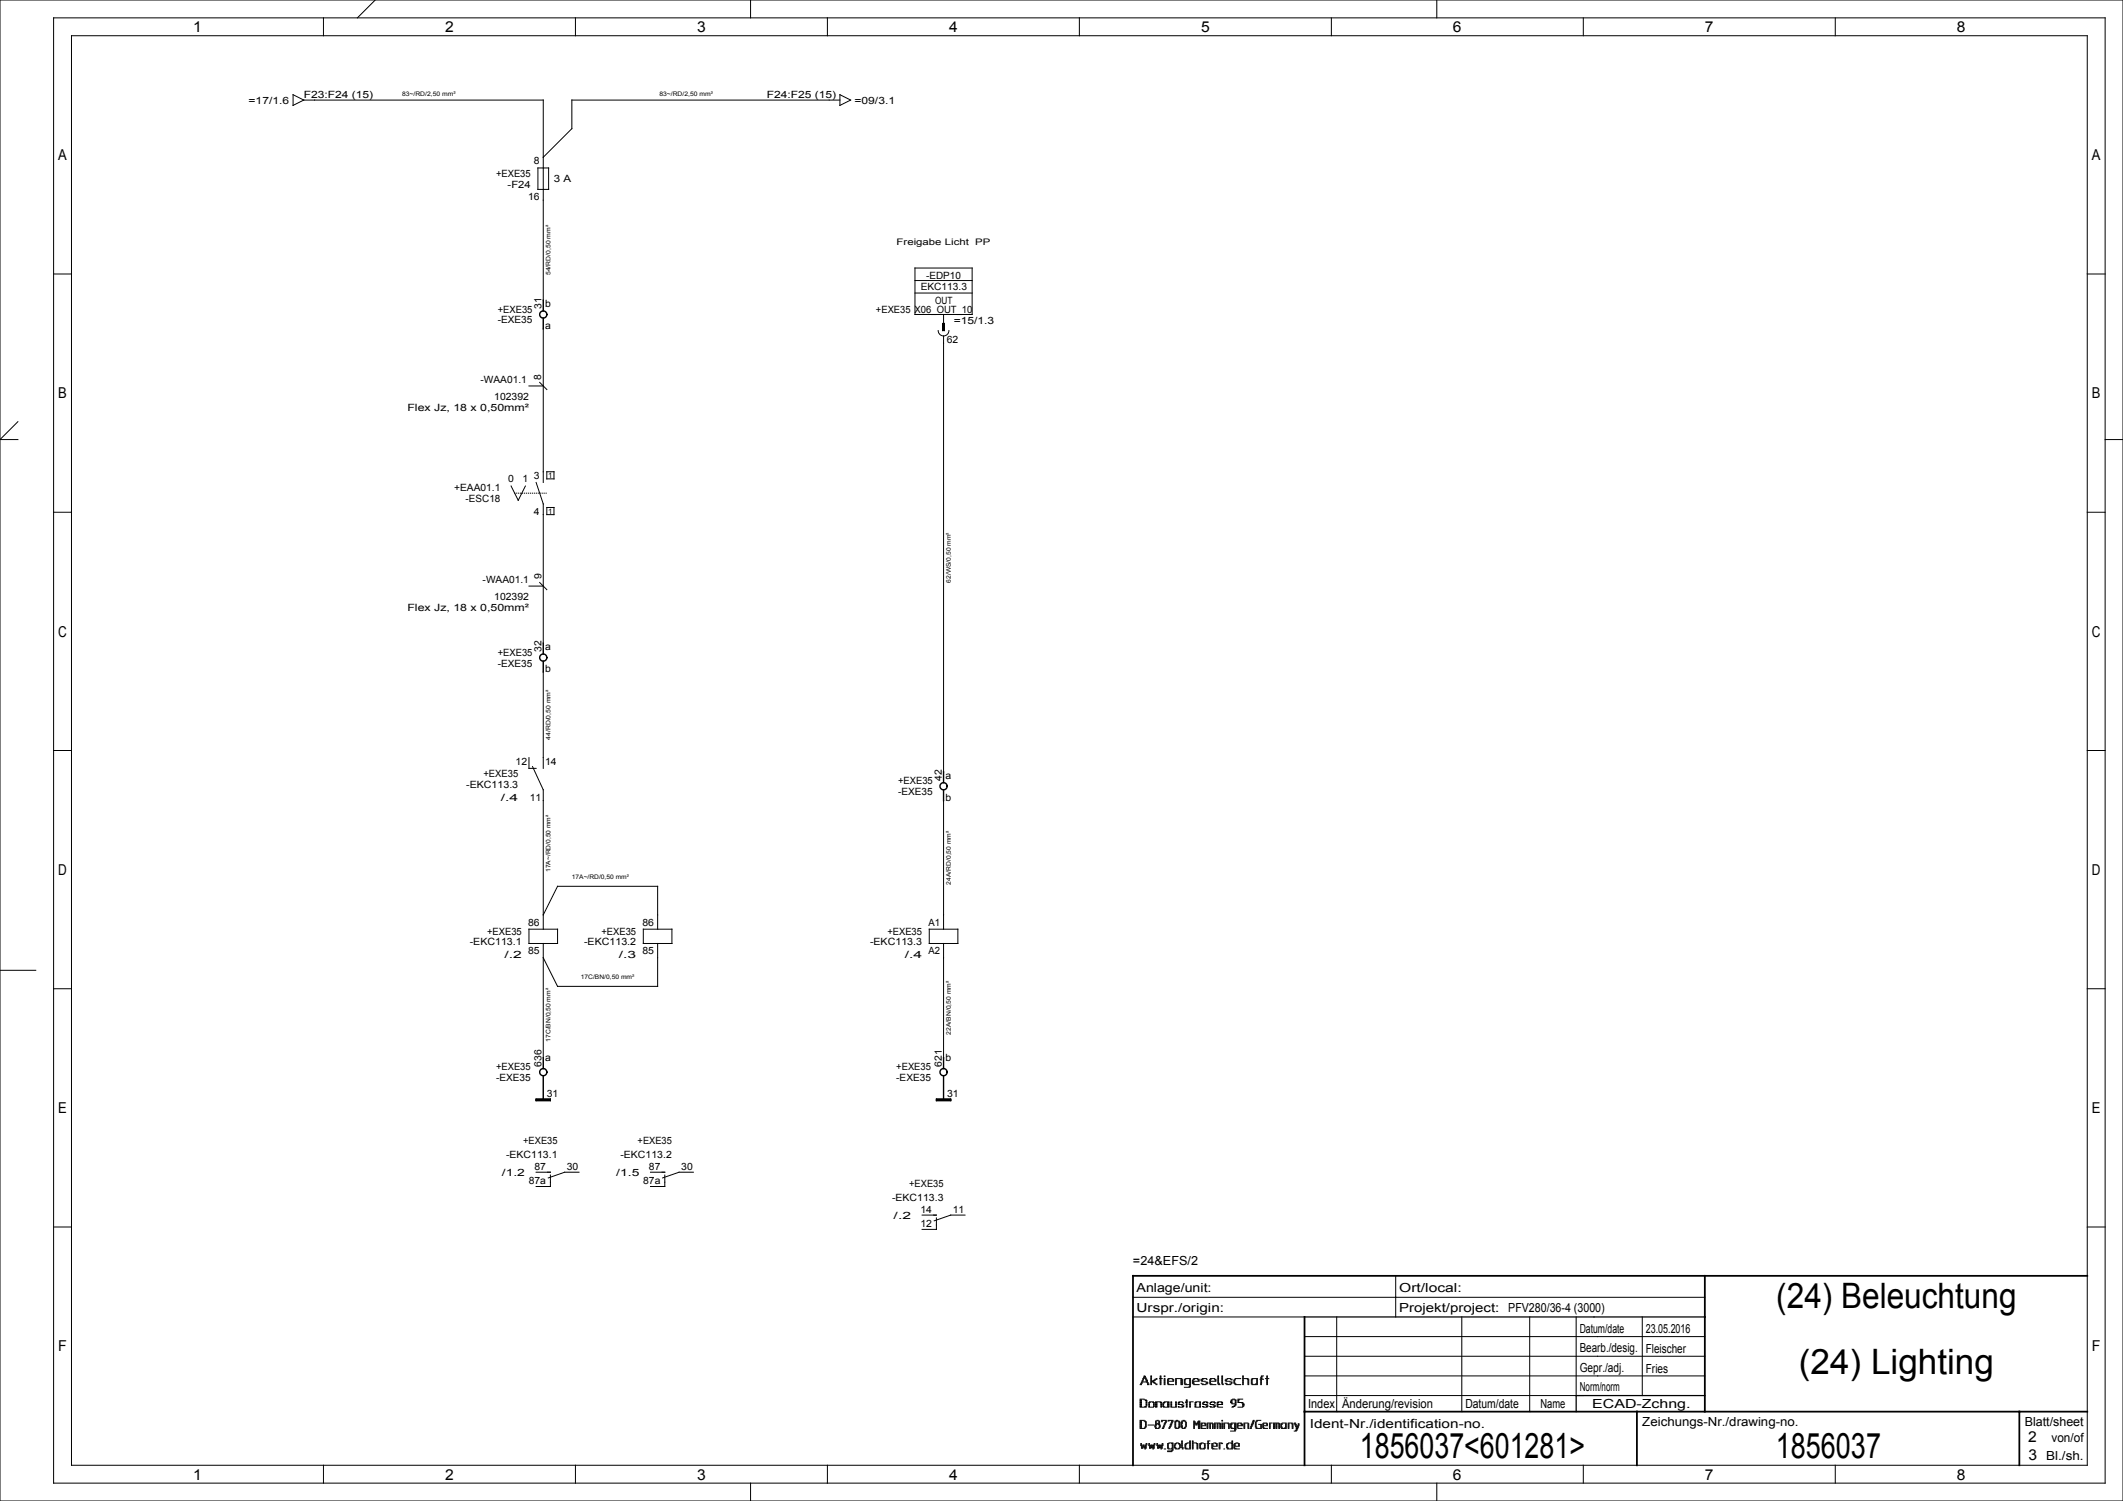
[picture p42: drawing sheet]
<svg xmlns="http://www.w3.org/2000/svg" width="594mm" height="420mm" viewBox="0 0 594 420" stroke-linecap="round" stroke-linejoin="round" font-family="sans-serif">
<defs><g id="words">
<g font-size="9.8">
<text x="497" y="365.9">(24) Beleuchtung</text>
<text x="503.3" y="384.4">(24) Lighting</text>
<text x="380.5" y="408">1856037&lt;601281&gt;</text>
<text x="496.9" y="408">1856037</text>
</g>
<g font-size="4.2">
<text x="54" y="9">1</text>
<text x="124.5" y="9">2</text>
<text x="195" y="9">3</text>
<text x="265.5" y="9">4</text>
<text x="336" y="9">5</text>
<text x="406.5" y="9">6</text>
<text x="477" y="9">7</text>
<text x="547.5" y="9">8</text>
<text x="16.3" y="44.8">A</text>
<text x="585.3" y="44.8">A</text>
<text x="16.3" y="111.5">B</text>
<text x="585.3" y="111.5">B</text>
<text x="16.3" y="178.2">C</text>
<text x="585.3" y="178.2">C</text>
<text x="16.3" y="244.8">D</text>
<text x="585.3" y="244.8">D</text>
<text x="16.3" y="311.5">E</text>
<text x="585.3" y="311.5">E</text>
<text x="16.3" y="378.2">F</text>
<text x="585.3" y="378.2">F</text>
<text x="567.5" y="403.5">2</text>
<text x="54" y="414">1</text>
<text x="124.5" y="414">2</text>
<text x="195" y="414">3</text>
<text x="265.5" y="414">4</text>
<text x="336" y="414">5</text>
<text x="406.5" y="414">6</text>
<text x="477" y="414">7</text>
<text x="547.5" y="414">8</text>
<text x="567.5" y="408.5">3</text>
</g>
<g font-size="3.5">
<text x="317" y="354">=24&amp;EFS/2</text>
<text x="318" y="361.5">Anlage/unit:</text>
<text x="391.5" y="361.5">Ort/local:</text>
<text x="318" y="367">Urspr./origin:</text>
<text x="391.5" y="367">Projekt/project:</text>
<text x="422" y="367">PFV280/36-4 (3000)</text>
<text x="442" y="372.9">Datum/date</text>
<text x="460.5" y="373">23.05.2016</text>
<text x="442" y="383.9">Gepr./adj.</text>
<text x="442" y="378.4">Bearb./desig.</text>
<text x="460.5" y="378.5">Fleischer</text>
<text x="442" y="389.3">Norm/norm</text>
<text x="460.5" y="384">Fries</text>
<text x="366" y="394">Index</text>
<text x="375.5" y="394">Änderung/revision</text>
<text x="410" y="394">Datum/date</text>
<text x="431" y="394">Name</text>
<text x="445.5" y="394">ECAD-Zchng.</text>
<text x="366.5" y="399.5">Ident-Nr./identification-no.</text>
<text x="459.5" y="399">Zeichungs-Nr./drawing-no.</text>
<text x="566.5" y="399">Blatt/sheet</text>
<text x="574" y="403.5">von/of</text>
<text x="572.5" y="408.5">Bl./sh.</text>
</g>
<g font-size="2.8">
<text x="69.6" y="29">=17/1.6</text>
<text x="85" y="27.4">F23:F24 (15)</text>
<text x="214.6" y="27.4">F24:F25 (15)</text>
<text x="239.1" y="29">=09/3.1</text>
<text x="149.4" y="46">8</text>
<text x="138.8" y="49.5">+EXE35</text>
<text x="142" y="52.5">-F24</text>
<text x="155" y="51">3 A</text>
<text x="147.8" y="56">16</text>
<text x="259.1" y="78">-EDP10</text>
<text x="257.6" y="81.2">EKC113.3</text>
<text x="139.3" y="87.5">+EXE35</text>
<text x="151.5" y="86.5" transform="rotate(-90 151.5 86.5)">31</text>
<text x="152.5" y="86">b</text>
<text x="245.1" y="87.7">+EXE35 X06_OUT_10</text>
<text x="261.7" y="85">OUT</text>
<text x="139.3" y="90.5">-EXE35</text>
<text x="152.5" y="92">a</text>
<text x="266.8" y="90.6">=15/1.3</text>
<text x="264.9" y="96">62</text>
<text x="134.4" y="107.2">-WAA01.1</text>
<text x="151.4" y="106.4" transform="rotate(-90 151.4 106.4)">8</text>
<text x="138.3" y="112">102392</text>
<text x="114" y="115">Flex Jz, 18 x 0,50mm²</text>
<text x="127" y="137.5">+EAA01.1</text>
<text x="142.2" y="135">0</text>
<text x="146.2" y="135">1</text>
<text x="149.4" y="134">3</text>
<text x="130.3" y="140.5">-ESC18</text>
<text x="149.4" y="144">4</text>
<text x="151.5" y="162" transform="rotate(-90 151.5 162)">9</text>
<text x="135" y="163">-WAA01.1</text>
<text x="138.3" y="168">102392</text>
<text x="114" y="171">Flex Jz, 18 x 0,50mm²</text>
<text x="139.3" y="183.5">+EXE35</text>
<text x="151.5" y="182.5" transform="rotate(-90 151.5 182.5)">32</text>
<text x="152.5" y="182">a</text>
<text x="139.3" y="186.5">-EXE35</text>
<text x="152.5" y="188">b</text>
<text x="144.3" y="214">12</text>
<text x="152.5" y="214">14</text>
<text x="130.4" y="220.5">-EKC113.3</text>
<text x="135.3" y="217.5">+EXE35</text>
<text x="251.3" y="219.5">+EXE35</text>
<text x="263.5" y="218.5" transform="rotate(-90 263.5 218.5)">42</text>
<text x="264.5" y="218">a</text>
<text x="140.1" y="224">/.4</text>
<text x="148.3" y="224">11</text>
<text x="251.3" y="222.5">-EXE35</text>
<text x="264.5" y="224">b</text>
<text x="136.3" y="261.5">+EXE35</text>
<text x="147.8" y="259">86</text>
<text x="168.3" y="261.5">+EXE35</text>
<text x="179.8" y="259">86</text>
<text x="248.3" y="261.5">+EXE35</text>
<text x="259.8" y="259">A1</text>
<text x="131.4" y="264.5">-EKC113.1</text>
<text x="141.1" y="268">/.2</text>
<text x="147.8" y="267">85</text>
<text x="163.4" y="264.5">-EKC113.2</text>
<text x="173.1" y="268">/.3</text>
<text x="179.8" y="267">85</text>
<text x="243.4" y="264.5">-EKC113.3</text>
<text x="253.1" y="268">/.4</text>
<text x="259.8" y="267">A2</text>
<text x="138.8" y="299.5">+EXE35</text>
<text x="151.5" y="298.5" transform="rotate(-90 151.5 298.5)">636</text>
<text x="152.5" y="297">a</text>
<text x="250.8" y="299.5">+EXE35</text>
<text x="263.5" y="298.5" transform="rotate(-90 263.5 298.5)">621</text>
<text x="264.5" y="297">b</text>
<text x="138.8" y="302.5">-EXE35</text>
<text x="250.8" y="302.5">-EXE35</text>
<text x="153" y="307">31</text>
<text x="265" y="307">31</text>
<text x="141.6" y="324">-EKC113.1</text>
<text x="146.4" y="320">+EXE35</text>
<text x="173.6" y="324">-EKC113.2</text>
<text x="178.4" y="320">+EXE35</text>
<text x="140.4" y="329">/1.2</text>
<text x="149.6" y="327.4">87</text>
<text x="158.6" y="327.4">30</text>
<text x="172.4" y="329">/1.5</text>
<text x="181.6" y="327.4">87</text>
<text x="190.6" y="327.4">30</text>
<text x="147.9" y="331.4">87a</text>
<text x="179.9" y="331.4">87a</text>
<text x="254.4" y="332">+EXE35</text>
<text x="249.6" y="336">-EKC113.3</text>
<text x="250" y="341">/.2</text>
<text x="257.6" y="339.4">14</text>
<text x="266.6" y="339.4">11</text>
<text x="257.6" y="343.4">12</text>
</g>
<g font-size="2.5">
<text x="250.9" y="68.5">Freigabe Licht</text>
<text x="272.9" y="68.5">PP</text>
</g>
<g font-size="2.1">
<text x="153.4" y="133.8">1</text>
<text x="153.4" y="143.7">1</text>
</g>
<g font-size="1.7">
<text x="112.5" y="27">83~/RD/2,50 mm²</text>
<text x="184.5" y="27">83~/RD/2,50 mm²</text>
<text x="154" y="77" transform="rotate(-90 154 77)">54/RD/0,50 mm²</text>
<text x="266" y="163" transform="rotate(-90 266 163)">62/WS/0,50 mm²</text>
<text x="154" y="207" transform="rotate(-90 154 207)">44/RD/0,50 mm²</text>
<text x="154" y="244" transform="rotate(-90 154 244)">17A~/RD/0,50 mm²</text>
<text x="160" y="246">17A~/RD/0,50 mm²</text>
<text x="266" y="247.5" transform="rotate(-90 266 247.5)">24A/RD/0,50 mm²</text>
<text x="162.5" y="274">17C/BN/0,50 mm²</text>
<text x="154" y="291.5" transform="rotate(-90 154 291.5)">17C/BN/0,50 mm²</text>
<text x="266" y="289.5" transform="rotate(-90 266 289.5)">22A/BN/0,50 mm²</text>
</g>
</g></defs>
<g fill="none" stroke="#000" stroke-width=".28">
<path d="M0 0h594v420h-594zM15 5h574v410h-574zM20 10h564v400h-564zM90.5 5v5M105 0l-5 5M161 5v5M210 0v5M231.5 5v5M302 5v5M372.5 5v5M402 0v5M443 5v5"/>
<path d="M513.5 5v5M82 26.5l3 1.5-3 1.5zM85 28h67v56M235 28h-75v8l-8 8M235 26.5l3 1.5-3 1.5zM150.5 47h3v6h-3zM15 76.7h5M256 75h16v13h-16zM256 78.5h16M584 76.7h5M152 92v43M256 82h16"/>
<path d="M262.5 92.5a1.5 1.5 0 0 0 1.5 1.5 1.5 1.5 0 0 0 1.5-1.5M263.8 90.5h.4v2h-.4zM263.8 90.6h.4M263.8 90.7h.4M263.8 90.8h.4M263.8 90.9h.4M263.8 91h.4M263.8 91.1h.4M263.8 91.2h.4M263.8 91.3h.4M263.8 91.4h.4M263.8 91.5h.4"/>
<path d="M263.8 91.6h.4M263.8 91.7h.4M263.8 91.8h.4M263.8 91.9h.4M263.8 92h.4M263.8 92.1h.4M263.8 92.2h.4M263.8 92.3h.4M263.8 92.4h.4M264 88v2.5M264 94v122M5 118l-5 5h5"/>
<path d="M148 108h4M151 107l2 2M143 136l2 4 2-4M150 135l2 6v39M153 132h2v2h-2zM589 123h5M15 143.3h5M153 142h2v2h-2zM584 143.3h5M148 164h4M151 163l2 2M152 188v27"/>
<path d="M15 210h5M148 212v3h2M149 214.5l3 6.5v39M584 210h5M264 224v36M152 256l4-8h28v12M0 271.5h10M15 276.7h5M148 260h8v4h-8zM152 264v32M180 260h8v4h-8zM184 264v12h-28l-4-8"/>
<path d="M260 260h8v4h-8zM264 264v32M584 276.7h5M150 307.5h4v.5h-4zM150 307.6h4M150 307.7h4M150 307.8h4M150 307.9h4M262 307.5h4v.5h-4zM262 307.6h4M262 307.7h4M262 307.8h4"/>
<path d="M262 307.9h4M150 328h4M154 328.8v3.2h-4M162 328h-4l-4.6 1.6M182 328h4M186 328.8v3.2h-4M194 328h-4l-4.6 1.6M258 340h4M270 340h-4l-4.6 1.6M15 343.3h5M262 340.8v3.2h-4M390.5 357v11.5"/>
<path d="M584 343.3h5M317 363h160M317 368.5h48M365 379.5h112M365 374h112M374 368.5v26.5M409 368.5v26.5M428 368.5v26.5M441 368.5v22M459.5 368.5v22M319 398h.4M319 387.4h.4"/>
<path d="M319 398.6h.4M319 399.5h.4M319 393h.4M319 399.1h.4M319 398.8h.4M319 398.9h.4M319 392.1h.4M319 392.6h.4M319 399.3h.4M319 397.6h.4M319 392.8h.4M319 398.4h.4"/>
<path d="M319 392.4h.4M319 399.7h1.3M319 393.6h.4M319 393.8h1.7M319 398.2h.4M319 393.2h.4M319 392.3h.4M319 391.9h.4M319 391.7h.4M319 397.8h.4M319 393.4h.4M319 397.4h1.1"/>
<path d="M319 391.5h1.1M319.2 387.1h.4M319.2 387.2h.2M319.4 386.9h.2M319.4 386.7h1.7M319.6 386.5h.2M319.6 386.3h.2M319.8 385.9h.1M319.8 385.7h.3M319.8 386.1h.1M319.9 385.6h.2M319.9 385.4h.6"/>
<path d="M320.1 397.6h.4M320.1 385h.2M320.1 385.2h.4M320.1 391.7h.6M320.3 399.5h.2M320.3 399.3h.4M320.3 385.6h.4M320.3 393.6h.4M320.3 397.8h.4M320.5 385.9h.4M320.5 398h.2M320.5 398.6h.2"/>
<path d="M320.5 399.1h.2M320.5 398.8h.2M320.5 398.9h.2M320.5 398.4h.2M320.5 385.7h.2M320.5 398.2h.2M320.5 391.9h.4M320.7 386.5h.4M320.7 393h.2M320.7 392.1h.2M320.7 392.6h.2M320.7 392.8h.2"/>
<path d="M320.7 392.4h.2M320.7 393.2h.2M320.7 386.1h.2M320.7 386.3h.4M320.7 392.3h.2M320.7 393.4h.2M320.9 386.9h.4M321.1 387.4h.3M321.1 387.1h.2M321.1 387.2h.3M321.3 398.8h1.5M321.4 393h.2"/>
<path d="M321.4 392.6h.2M321.4 392.8h.2M321.4 392.4h.4M321.4 393.6h.2M321.4 393.8h1.4M321.4 393.2h.2M321.4 393.4h.2M321.6 392.3h1.2M322 385.9h.2M322 387.4h.2M322 386.5h.2M322 387.1h.2"/>
<path d="M322 386.9h.2M322 386.7h.4M322 385h.2M322 385.6h.2M322 385.7h.2M322 387.2h.2M322 386.1h.2M322 385.2h.2M322 386.3h.2M322 385.4h.2M322.4 386.5h.4M322.6 386.7h.3"/>
<path d="M322.6 392.4h.3M322.6 386.3h.5M322.8 393h.1M322.8 392.6h.1M322.8 386.9h.3M322.8 392.8h.1M322.8 393.6h.1M322.8 393.2h.1M322.8 393.4h.1M322.9 387.1h.4M322.9 386.1h.4M323.1 385.9h.6"/>
<path d="M323.1 399.1h.2M323.1 398.8h.4M323.1 398.9h.4M323.1 399.3h.4M323.3 398h.2M323.3 398.6h.4M323.3 399.5h.2M323.3 393h.4M323.3 392.6h.4M323.3 397.6h.4M323.3 392.8h.4M323.3 398.4h1.1"/>
<path d="M323.3 392.4h.4M323.3 399.7h1M323.3 393.6h.4M323.3 393.8h.4M323.3 387.2h.4M323.3 398.2h.2M323.3 393.2h.4M323.3 392.3h1.5M323.3 397.8h.2M323.3 393.4h.4M323.5 387.4h.2M323.5 385.7h.2"/>
<path d="M323.7 397.4h.4M324.1 398.6h.3M324.1 397.6h.3M324.1 398.2h.3M324.3 398h.1M324.3 399.5h.1M324.3 398.8h.3M324.3 399.3h.3M324.3 397.8h.1M324.4 399.1h.2M324.4 398.9h.2M324.4 385.7h.8"/>
<path d="M324.6 385.9h.2M324.6 387.4h.2M324.6 386.5h.2M324.6 387.1h.2M324.6 386.9h.2M324.6 386.7h.2M324.6 385h.2M324.6 392.4h.4M324.6 385.6h.2M324.6 387.2h.2M324.6 386.1h.2M324.6 385.2h.2"/>
<path d="M324.6 386.3h.2M324.6 385.4h.2M324.8 393h.2M324.8 392.6h.2M324.8 392.8h.2M324.8 393.6h.2M324.8 393.8h.2M324.8 393.2h.2M324.8 393.4h.2M325 397.6h.2M325 397.8h.2M325 397.4h1.3"/>
<path d="M325.2 399.7h.4M325.4 399.5h.2M325.4 393h.2M325.4 392.6h.4M325.4 399.3h.4M325.4 392.8h.2M325.4 393.6h.4M325.4 393.2h.2M325.4 393.4h.2M325.6 399.1h.2M325.6 398.9h.2M325.6 392.4h.3"/>
<path d="M325.6 393.8h1.5M325.8 385.9h.1M325.8 387.4h.1M325.8 386.5h.1M325.8 398.6h.1M325.8 398.8h.1M325.8 387.1h.1M325.8 386.9h.1M325.8 386.7h.1M325.8 398.4h.3M325.8 385h.1M325.8 385.7h.1"/>
<path d="M325.8 387.2h.1M325.8 386.1h.1M325.8 385.2h.1M325.8 386.3h.1M325.8 392.3h1.3M325.9 398h.4M325.9 398.2h.2M326.1 397.6h.4M326.1 397.8h.2M326.7 385.9h.4M326.7 386.5h1.7M326.7 393h.4"/>
<path d="M326.7 387.1h.2M326.7 392.6h.4M326.7 386.9h.2M326.7 386.7h.2M326.7 392.8h.4M326.7 392.4h.4M326.7 393.6h.4M326.7 387.2h.4M326.7 393.2h.4M326.7 386.1h.2M326.7 386.3h.2M326.7 393.4h.4"/>
<path d="M326.9 387.4h1.5M326.9 397.6h.2M326.9 385.7h1.1M326.9 397.4h1.3M327.1 399.5h.3M327.1 399.7h.2M327.3 399.1h.3M327.3 399.3h.1M327.4 398.6h.4M327.4 398.8h.4M327.4 398.9h.2M327.6 393h.2"/>
<path d="M327.6 392.6h.2M327.6 392.8h.2M327.6 398.4h.2M327.6 392.4h.2M327.6 393.6h.2M327.6 393.8h1.5M327.6 398.2h.4M327.6 393.2h.2M327.6 392.3h.2M327.6 393.4h.2M327.8 398h.2M327.8 397.6h.4"/>
<path d="M327.8 397.8h.4M328 385.9h.4M328.2 386.1h.2M328.2 386.3h.2M328.8 398h.1M328.8 398.6h.1M328.8 399.5h.3M328.8 399.1h.1M328.8 398.8h.1M328.8 398.9h.1M328.8 399.3h.1M328.8 397.6h.5"/>
<path d="M328.8 398.4h.1M328.8 398.2h.1M328.8 397.8h.3M328.9 385.9h.2M328.9 387.4h.2M328.9 386.5h.2M328.9 393h.2M328.9 387.1h.2M328.9 392.6h.2M328.9 386.9h.2M328.9 386.7h.2M328.9 392.8h.2"/>
<path d="M328.9 392.4h.2M328.9 399.7h.8M328.9 393.6h.2M328.9 385.7h1.7M328.9 387.2h.2M328.9 393.2h.2M328.9 386.1h.2M328.9 386.3h.2M328.9 392.3h.2M328.9 393.4h.2M329.1 397.4h.4M329.5 397.6h.4"/>
<path d="M329.7 399.5h.4M329.7 393h1.1M329.7 392.6h.2M329.7 399.3h.4M329.7 392.8h.2M329.7 392.4h.4M329.7 393.6h.2M329.7 393.8h1.3M329.7 397.8h.4M329.9 398h.2M329.9 398.6h.2M329.9 399.1h.2"/>
<path d="M329.9 398.8h.2M329.9 398.9h.2M329.9 398.4h.2M329.9 398.2h.2M329.9 392.3h.9M330.4 385.9h.4M330.4 398h.4M330.4 387.4h.4M330.4 386.5h.4M330.4 398.6h.2M330.4 399.1h.4M330.4 398.8h.2"/>
<path d="M330.4 398.9h.4M330.4 387.1h.4M330.4 386.9h.4M330.4 399.3h.4M330.4 386.7h.4M330.4 398.4h.4M330.4 387.2h.4M330.4 398.2h.4M330.4 386.1h.4M330.4 386.3h.4M330.6 399.5h.2M330.6 397.6h.6"/>
<path d="M330.6 393.2h.6M330.6 397.8h.2M330.8 392.4h.2M330.8 399.7h.8M330.8 393.6h.4M331 392.6h.2M331 393.4h.2M331 397.4h.4M331.4 385.9h.4M331.4 386.5h.2M331.4 399.5h.4M331.4 387.1h.2"/>
<path d="M331.4 386.9h.2M331.4 386.7h.2M331.4 397.6h.4M331.4 388.2h1.5M331.4 387.2h.5M331.4 386.1h.2M331.4 386.3h.2M331.6 387.4h1.5M331.6 399.3h.2M331.6 397.8h.2M331.8 398h.1M331.8 398.6h.1"/>
<path d="M331.8 399.1h.1M331.8 398.8h.1M331.8 398.9h.1M331.8 398.4h.1M331.8 392.4h.3M331.8 385.7h1.3M331.8 398.2h.1M331.8 392.3h.5M331.9 393h.2M331.9 392.1h.2M331.9 392.6h.2M331.9 392.8h.2"/>
<path d="M331.9 393.6h.2M331.9 393.8h.2M331.9 393.2h.2M331.9 391.9h.2M331.9 391.7h.2M331.9 393.4h.2M332.7 388h.4M332.9 385.9h.2M332.9 386.5h.2M332.9 393h.2M332.9 387.1h.2M332.9 392.6h.2"/>
<path d="M332.9 386.9h.2M332.9 386.7h.2M332.9 392.8h.2M332.9 392.4h.2M332.9 393.6h.2M332.9 393.8h.2M332.9 387.2h.2M332.9 393.2h.2M332.9 386.1h.2M332.9 386.3h.2M332.9 392.3h.9M332.9 393.4h.2"/>
<path d="M332.9 387.6h.2M332.9 387.8h.2M333.6 386.5h1.9M333.6 387.1h.4M333.6 386.9h.4M333.6 386.7h.4M333.6 386.3h.2M333.8 385.9h.4M333.8 387.2h.4M333.8 386.1h.2M334 398h.4M334 387.4h1.5"/>
<path d="M334 398.6h.2M334 399.5h.2M334 399.1h.2M334 398.8h.2M334 398.9h.2M334 399.3h.2M334 397.6h.2M334 398.4h.2M334 399.7h.2M334 385.7h1.1M334 398.2h.2M334 397.8h.4"/>
<path d="M334.4 393h.2M334.4 392.6h.2M334.4 392.8h.2M334.4 398.4h.4M334.4 392.4h.4M334.4 393.6h.2M334.4 393.8h1.5M334.4 398.2h.2M334.4 393.2h.2M334.4 393.4h.2M334.6 398.6h.3M334.6 398.8h.3"/>
<path d="M334.6 392.3h1.3M334.9 398.4h.2M334.9 398.2h.2M335.1 385.9h.4M335.1 398h.6M335.1 386.1h.4M335.1 397.8h.6M335.3 398.6h.4M335.3 399.5h.4M335.3 399.1h.4M335.3 398.8h.4M335.3 398.9h.4"/>
<path d="M335.3 399.3h.4M335.3 397.6h.4M335.3 398.4h.4M335.3 399.7h.4M335.3 398.2h.4M335.3 386.3h.2M335.7 393h.2M335.7 392.6h.2M335.7 392.8h.2M335.7 392.4h.2M335.7 393.6h.2M335.7 393.2h.2"/>
<path d="M335.7 393.4h.2M336.1 385.9h.5M336.1 398.6h.2M336.1 399.5h.2M336.1 399.1h.2M336.1 398.8h.2M336.1 398.9h1.3M336.1 387.1h.2M336.1 399.3h.2M336.1 398.4h.3M336.1 399.7h1.3M336.1 398.2h1.1"/>
<path d="M336.1 386.1h.3M336.1 386.3h.3M336.3 386.5h.9M336.3 387.2h.3M336.4 387.4h1M336.4 392.6h.2M336.4 392.8h.4M336.4 393.6h.4M336.4 385.7h1.2M336.6 393h1.1M336.6 392.4h.4M336.6 393.8h1.1"/>
<path d="M336.8 392.3h.9M337 398.4h.4M337.2 398.6h.2M337.2 398.8h.2M337.2 386.7h.5M337.4 387.2h.3M337.4 393.2h.5M337.6 385.9h.1M337.6 387.1h.3M337.6 386.9h.3M337.6 392.4h.3M337.6 393.6h.3"/>
<path d="M337.7 398.6h.2M337.7 399.5h.2M337.7 399.1h.2M337.7 398.8h.2M337.7 398.9h.2M337.7 392.6h.2M337.7 399.3h.2M337.7 398.4h.2M337.7 399.7h.2M337.7 398.2h1.6M337.7 393.4h.2M338.5 385.9h.4"/>
<path d="M338.5 386.5h1.7M338.5 398.6h.2M338.5 399.5h.2M338.5 399.1h.2M338.5 398.8h.2M338.5 398.9h.2M338.5 387.1h.2M338.5 392.6h.2M338.5 386.9h.2M338.5 399.3h.2M338.5 386.7h.2M338.5 392.8h.2"/>
<path d="M338.5 398.4h.2M338.5 399.7h.2M338.5 393.6h.4M338.5 387.2h.6M338.5 386.1h.2M338.5 386.3h.2M338.7 387.4h1.5M338.7 393h.9M338.7 392.4h.4M338.7 385.7h1.1M338.7 393.8h1.1M338.9 392.3h.9"/>
<path d="M339.1 398.4h.3M339.3 398.6h.1M339.3 399.5h.1M339.3 399.1h.1M339.3 398.8h.1M339.3 398.9h.1M339.3 399.3h.1M339.3 399.7h.1M339.4 393.2h.6M339.6 392.4h.4M339.6 393.6h.4M339.8 385.9h.4"/>
<path d="M339.8 398.6h.2M339.8 399.5h.2M339.8 399.1h.2M339.8 398.8h.2M339.8 398.9h.2M339.8 392.6h.2M339.8 399.3h.2M339.8 398.4h.2M339.8 399.7h.2M339.8 398.2h1.5M339.8 393.4h.2M340 386.1h.2"/>
<path d="M340 386.3h.2M340.6 398.6h.1M340.6 399.5h.1M340.6 393h1.5M340.6 399.1h.1M340.6 398.8h.1M340.6 398.9h.1M340.6 392.6h.1M340.6 399.3h.1M340.6 392.8h.1M340.6 398.4h.1M340.6 392.4h.3"/>
<path d="M340.6 399.7h.1M340.6 393.6h.1M340.6 393.2h.1M340.6 393.4h.1M340.7 385.9h.2M340.7 386.5h.2M340.7 387.1h.4M340.7 386.9h.2M340.7 386.7h.2M340.7 385h.2M340.7 385.6h.2M340.7 385.7h.2"/>
<path d="M340.7 393.8h1.4M340.7 387.2h.4M340.7 386.1h.2M340.7 385.2h.2M340.7 386.3h.2M340.7 392.3h1.2M340.7 385.4h.2M340.9 387.4h.4M341.1 398.4h.4M341.3 398.6h.2M341.3 399.5h.2M341.3 399.1h.2"/>
<path d="M341.3 398.8h.2M341.3 398.9h.2M341.3 399.3h.2M341.3 399.7h.2M341.7 392.4h.4M341.9 385.9h.2M341.9 386.5h.2M341.9 398.6h.2M341.9 399.5h.2M341.9 399.1h.2M341.9 398.8h.2M341.9 398.9h.2"/>
<path d="M341.9 387.1h.2M341.9 392.6h.2M341.9 386.9h.2M341.9 399.3h.2M341.9 386.7h.2M341.9 397.6h.2M341.9 392.8h.2M341.9 398.4h.2M341.9 385h.2M341.9 399.7h.2M341.9 385.6h.2M341.9 385.7h.2"/>
<path d="M341.9 387.2h.3M341.9 398.2h.2M341.9 386.1h.2M341.9 385.2h.2M341.9 386.3h.2M341.9 385.4h.2M341.9 397.4h.2M342.1 387.4h.1M342.4 398.6h.2M342.4 399.5h.2M342.4 399.1h.2M342.4 398.8h.2"/>
<path d="M342.4 398.9h.2M342.4 399.3h.2M342.4 398.4h.2M342.4 399.7h.2M342.4 398.2h1.3M342.8 387.1h.4M342.8 386.1h.4M342.8 386.3h.4M343 385.9h.4M343 386.5h1.1M343 387.2h.4M343.2 387.4h1.1"/>
<path d="M343.4 385.7h.9M343.6 398.4h.3M343.7 398.6h.2M343.7 399.5h.2M343.7 399.1h.2M343.7 398.8h.2M343.7 398.9h.2M343.7 399.3h.2M343.7 399.7h.2M344.1 386.7h.6M344.1 387.2h.4M344.3 385.9h.4"/>
<path d="M344.3 398.6h.4M344.3 399.5h.4M344.3 399.1h.2M344.3 398.8h.2M344.3 398.9h.2M344.3 392.1h.4M344.3 399.3h.2M344.3 398.4h.4M344.3 392.4h.4M344.3 392.3h.4M344.5 387.1h.2M344.5 392.6h.4"/>
<path d="M344.5 386.9h.2M344.5 399.7h1.3M344.5 398.2h1.3M344.5 386.1h.2M344.5 391.9h.2M344.5 391.7h.4M344.7 392.8h1.1M344.7 393.8h.4M344.9 393.6h.5M344.9 391.5h.5M345.2 386.5h.2M345.2 387.1h.4"/>
<path d="M345.2 386.9h.2M345.2 386.7h.2M345.2 386.1h.4M345.2 386.3h.2M345.2 391.7h.6M345.2 393.4h.4M345.4 385.9h.2M345.4 398.6h.4M345.4 399.5h.4M345.4 399.1h.4M345.4 398.8h.4M345.4 398.9h.4"/>
<path d="M345.4 399.3h.4M345.4 399.9h.4M345.4 398.4h.4M345.4 387.2h.4M345.4 393.2h.4M345.6 387.4h1.5M345.6 393h.2M345.6 392.1h.2M345.6 392.6h.2M345.6 392.4h.2M345.6 385.7h1.5M345.6 392.3h.2"/>
<path d="M345.6 391.9h.2M346.2 398.6h.2M346.2 399.5h.2M346.2 399.1h.2M346.2 398.8h.2M346.2 398.9h1.5M346.2 399.3h.2M346.2 398.4h.4M346.4 392.1h.2M346.4 392.4h1.3M346.4 399.7h1.1M346.4 393.8h1.3"/>
<path d="M346.4 398.2h.9M346.4 392.3h.2M346.4 391.9h.2M346.4 391.7h.3M346.4 391.5h1.3M347.1 398.4h.4M347.3 398.6h.4M347.3 398.8h.4M347.5 392.6h.4M347.7 385.9h.2M347.7 387.4h.2M347.7 386.5h.2"/>
<path d="M347.7 393h.4M347.7 387.1h.2M347.7 386.9h.2M347.7 386.7h.2M347.7 392.8h.4M347.7 385h.2M347.7 385.6h.2M347.7 393.6h.2M347.7 385.7h1.5M347.7 387.2h.2M347.7 393.2h.4M347.7 386.1h.2"/>
<path d="M347.7 385.2h.2M347.7 386.3h.2M347.7 385.4h.2M347.7 393.4h.4M348.1 398.6h.1M348.1 399.5h.1M348.1 399.1h.1M348.1 398.8h.1M348.1 398.9h.1M348.1 399.3h.1M348.1 398.4h.1M348.1 399.7h.1"/>
<path d="M348.1 398.2h1.1M349 385.9h.4M349.2 387.4h.2M349.2 386.5h.2M349.2 398.6h.2M349.2 399.5h.2M349.2 399.1h.2M349.2 398.8h.2M349.2 398.9h.2M349.2 387.1h.2M349.2 386.9h.2M349.2 399.3h.2"/>
<path d="M349.2 386.7h.2M349.2 398.4h.2M349.2 399.7h.2M349.2 387.2h.2M349.2 386.1h.2M349.2 386.3h.2M349.7 399.7h.4M349.9 399.5h.2M349.9 399.1h.4M349.9 399.3h.2M350.1 385.9h.4M350.1 386.5h.2"/>
<path d="M350.1 398.6h.4M350.1 398.8h.4M350.1 398.9h.2M350.1 387.1h.2M350.1 386.9h.2M350.1 386.7h.2M350.1 387.2h.4M350.1 386.1h.2M350.1 386.3h.2M350.3 387.4h1.1M350.3 398.4h.4M350.3 385.7h1.5"/>
<path d="M350.3 398.2h.4M350.5 398h.2M350.5 397.6h.4M350.5 397.8h.4M350.7 397.4h.2M351.2 398h.2M351.2 398.6h.2M351.2 399.1h.2M351.2 398.8h.2M351.2 398.9h.2M351.2 399.3h.4M351.2 398.4h.2"/>
<path d="M351.2 387.2h.6M351.2 398.2h.2M351.4 399.5h.2M351.4 397.6h.4M351.4 399.7h1.5M351.4 397.8h.2M351.6 385.9h.2M351.6 387.4h.2M351.6 386.5h.2M351.6 387.1h.2M351.6 386.9h.2M351.6 386.7h.2"/>
<path d="M351.6 386.1h.2M351.6 386.3h.2M351.6 397.4h1.1M352.2 398.6h.7M352.6 385.9h.9M352.7 387.4h.2M352.7 386.5h.2M352.7 399.5h.2M352.7 399.1h.2M352.7 398.8h.2M352.7 398.9h.2M352.7 387.1h.2"/>
<path d="M352.7 386.9h.2M352.7 399.3h.2M352.7 386.7h.2M352.7 385.6h.2M352.7 385.7h.4M352.7 387.2h.2M352.7 386.1h.2M352.7 386.3h.2M352.7 385.4h.4M352.9 385h.6M352.9 385.2h.2M353.3 398.6h.2"/>
<path d="M353.3 399.5h.4M353.3 399.1h.2M353.3 398.8h.2M353.3 398.9h1.3M353.3 399.3h.2M353.3 398.4h.4M353.5 399.7h1.1M353.5 398.2h.9M354.1 385.7h.9M354.2 398.4h.4M354.4 385.9h.2M354.4 387.4h.2"/>
<path d="M354.4 386.5h.2M354.4 398.6h.2M354.4 398.8h.2M354.4 387.1h.2M354.4 386.9h.2M354.4 386.7h.2M354.4 385h.2M354.4 385.6h.2M354.4 387.2h.2M354.4 386.1h.2M354.4 385.2h.2M354.4 386.3h.2"/>
<path d="M354.4 385.4h.2M355.2 398.6h.2M355.2 399.5h.2M355.2 399.1h.2M355.2 398.8h.2M355.2 398.9h.2M355.2 399.3h.2M355.2 398.4h.2M355.2 399.7h.2M355.2 398.2h.7M356.3 398.6h.4M356.3 399.5h.4"/>
<path d="M356.3 399.1h.4M356.3 398.8h.4M356.3 398.9h.4M356.3 399.3h.4M356.3 398.4h.4M356.3 399.7h.4M356.3 398.2h1.5M357.1 398.6h.1M357.1 399.5h.1M357.1 399.1h.1M357.1 398.8h.1M357.1 398.9h.1"/>
<path d="M357.1 399.3h.1M357.1 398.4h.1M357.1 399.7h.1M357.6 398.4h.4M357.8 398.6h.2M357.8 399.5h.2M357.8 399.1h.2M357.8 398.8h.2M357.8 398.9h.2M357.8 399.3h.2M357.8 399.7h.2M358.4 398.6h.3"/>
<path d="M358.4 399.5h.3M358.4 399.1h.2M358.4 398.8h.2M358.4 398.9h.2M358.4 399.3h.3M358.4 398.4h.3M358.6 399.7h1.3M358.7 398.2h1.2M359.5 399.5h.4M359.7 398.6h.2M359.7 399.1h.2M359.7 398.8h.2"/>
<path d="M359.7 398.9h.2M359.7 399.3h.2M359.7 398.4h.2M360.4 398.6h.2M360.4 399.5h.2M360.4 399.1h.2M360.4 398.8h.2M360.4 398.9h.2M360.4 399.3h.2M360.4 398.4h.2M360.4 399.7h.2M360.4 398.2h1.2"/>
<path d="M361.4 398.4h.3M361.6 398.6h.1M361.6 399.5h.1M361.6 399.1h.1M361.6 398.8h.1M361.6 398.9h.1M361.6 399.3h.1M361.6 399.7h.1M362.1 398.4h.4M362.1 398.2h.4M362.3 398.6h.4M362.3 398.8h.4"/>
<path d="M362.5 399.1h.4M362.5 398.9h.2M362.7 399.5h.6M362.7 399.3h.6M362.7 399.9h.4M362.7 399.7h.4M363.1 399.1h.2M363.1 398.9h.3M363.3 398.6h.1M363.3 398.8h.1M363.3 398.4h.1M365 385h112"/>
<path d="M365 390.5h78M90.5 410v5M161 410v5M210 415v5M231.5 410v5M302 410v5M319.2 403.9h.2M319.2 404.3h.2M319.2 404.1h.2M319.2 404.5h.2M319.4 404.9h.5M319.4 405.2h.4"/>
<path d="M319.4 404.7h.2M319.4 405.1h.4M319.8 404.7h.5M319.8 404.3h.3M319.8 404.5h.3M320.1 404.9h.6M320.1 405.1h.6M320.3 405.4h.2M320.3 405.2h.4M320.5 404.7h.2M320.5 404.3h.4M320.5 404.5h.2"/>
<path d="M320.7 403.9h.2M320.7 404.1h.2M321.4 403.9h.2M321.4 404.3h.4M321.4 404.1h.2M321.4 404.5h.4M321.6 404.9h.6M321.6 405.2h.4M321.6 404.7h.2M321.6 405.1h.6M322 404.7h.6M322 404.5h.6"/>
<path d="M322.2 404.3h.2M322.4 404.9h.5M322.4 405.1h.5M322.6 405.4h.2M322.6 405.2h.3M322.8 404.7h.1M322.8 404.3h.3M322.8 404.5h.1M322.9 403.9h.2M322.9 404.1h.2M323.7 403.9h.2M323.7 404.3h.4"/>
<path d="M323.7 404.1h.2M323.7 404.5h.4M323.9 404.9h.5M323.9 405.2h.4M323.9 404.7h.2M323.9 405.1h.5M324.3 404.7h.5M324.3 404.5h.5M324.4 404.3h.2M324.6 404.9h.6M324.6 405.1h.6M324.8 405.4h.2"/>
<path d="M324.8 405.2h.4M325 404.7h.2M325 404.3h.4M325 404.5h.4M325.2 403.9h.2M325.2 404.1h.2M325.8 405.4h.3M326.7 404.9h.2M326.7 405.2h.4M326.7 404.7h.2M326.7 403.9h.4M326.7 404.3h.2"/>
<path d="M326.7 404.1h.2M326.7 404.5h.2M326.7 405.1h.2M326.7 406.2h1.1M326.7 406h1.3M326.9 405.4h1.3M327.1 403.7h1.1M327.8 405.2h.4M327.8 403.9h.4M327.8 405.8h.4M328 404.9h.2M328 404.7h.2"/>
<path d="M328 404.3h.2M328 404.1h.2M328 404.5h.2M328 405.1h.2M328 405.6h.2M328.6 404.9h.2M328.6 404.7h.2M328.6 404.3h.3M328.6 404.5h.2M328.6 405.1h.3M328.8 405.2h.3M328.8 403.9h.3"/>
<path d="M328.8 404.1h.1M328.9 405.4h1M329.1 403.7h.6M329.7 405.2h.4M329.7 403.9h.4M329.9 404.1h.4M330.1 404.9h.2M330.1 404.7h.2M330.1 404.3h.2M330.1 404.5h.2M330.1 405.1h.2M330.6 404.9h.2"/>
<path d="M330.6 403.2h.2M330.6 404.7h.2M330.6 403.9h.2M330.6 404.3h.2M330.6 404.1h.2M330.6 403.4h.2M330.6 404.5h.2M330.6 405.1h.4M330.6 403.7h.2M330.6 403.6h.2M330.8 405.4h.2M330.8 405.2h.2"/>
<path d="M331.6 404.9h.2M331.6 405.2h.5M331.6 404.7h.2M331.6 404.3h.2M331.6 404.1h.3M331.6 404.5h.2M331.6 405.1h.2M331.8 405.4h1.3M331.8 403.9h.3M332.1 403.7h1M332.9 404.9h.2M332.9 403.2h.2"/>
<path d="M332.9 405.2h.2M332.9 404.7h.2M332.9 403.9h.2M332.9 404.3h.2M332.9 404.1h.2M332.9 403.4h.2M332.9 404.5h.2M332.9 405.1h.2M332.9 403.6h.2M333.6 405.4h.2M333.6 404.9h.2M333.6 403.2h.2"/>
<path d="M333.6 405.2h.2M333.6 404.7h.2M333.6 403.9h.2M333.6 404.3h.2M333.6 404.1h.2M333.6 403.4h.2M333.6 404.5h.2M333.6 405.1h.2M333.6 403.7h1.2M333.6 403.6h.2M334.8 403.9h.3M334.9 405.4h.2"/>
<path d="M334.9 404.9h.2M334.9 405.2h.2M334.9 404.7h.2M334.9 404.3h.2M334.9 404.1h.2M334.9 404.5h.2M334.9 405.1h.2M335.7 404.9h.2M335.7 405.2h.4M335.7 404.7h.2M335.7 403.9h.6M335.7 404.3h.2"/>
<path d="M335.7 404.1h.4M335.7 404.5h.2M335.7 405.1h.2M335.9 405.4h1.1M336.1 403.7h.5M336.6 405.2h.6M336.8 403.9h.4M337 404.9h.2M337 404.7h.2M337 404.3h.2M337 404.1h.2M337 404.5h.2"/>
<path d="M337 405.1h.2M337.7 403.9h.8M337.9 405.4h.2M337.9 404.9h.2M337.9 403.2h.6M337.9 405.2h.2M337.9 404.7h.2M337.9 404.3h.2M337.9 404.1h.2M337.9 403.4h.2M337.9 404.5h.2M337.9 405.1h.2"/>
<path d="M337.9 403.7h.2M337.9 403.6h.2M339.1 404.9h.2M339.1 405.2h.5M339.1 404.7h1.5M339.1 403.9h.3M339.1 404.3h.2M339.1 404.1h.3M339.1 404.5h.3M339.1 405.1h.2M339.3 405.4h1.3M339.6 403.7h.6"/>
<path d="M340 403.9h.6M340.4 404.3h.2M340.4 404.1h.2M340.4 404.5h.2M341.1 405.4h.2M341.1 404.9h.2M341.1 405.2h.2M341.1 404.7h.2M341.1 403.9h.2M341.1 404.3h.2M341.1 404.1h.2M341.1 404.5h.2"/>
<path d="M341.1 405.1h.2M341.1 403.7h.8M341.7 403.9h.4M342.4 405.4h.2M343.2 404.9h.2M343.2 404.7h.2M343.2 404.3h.2M343.2 404.1h.4M343.2 404.5h.2M343.2 405.1h.4M343.4 405.4h1.5M343.4 405.2h.3"/>
<path d="M343.4 403.9h.3M343.7 403.7h1.2M344.3 400.4h1.3M344.5 405.2h.4M344.5 403.9h.4M344.7 404.9h.2M344.7 403.2h.2M344.7 404.7h.2M344.7 404.3h.2M344.7 404.1h.2M344.7 403.4h.2M344.7 404.5h.2"/>
<path d="M344.7 405.1h.2M344.7 403.6h.2M345.2 404.9h.2M345.2 405.2h.6M345.2 404.7h1.5M345.2 404.3h.2M345.2 404.1h.4M345.2 404.5h.4M345.2 405.1h.2M345.4 405.4h1.3M345.4 403.9h.4M345.4 400.3h.2"/>
<path d="M345.4 400.1h.4M345.8 403.7h.6M346.4 403.9h.3M346.6 404.3h.1M346.6 404.1h.1M346.6 404.5h.1M362.1 400.4h.6M362.5 400.3h.4M362.7 400.1h.2M372.5 410v5M402 415v5M443 410v5"/>
<path d="M513.5 410v5"/>
</g>
<path d="M144 138h9" fill="none" stroke="#000" stroke-width=".28" stroke-dasharray="0 .5"/>
<g fill="none" stroke="#000" stroke-width=".4">
<path d="M152 84v3M152 89v3M152 180v3M152 185v3M264 216v3M264 221v3M152 296v3M264 296v3M152 301v6.5M264 301v6.5"/>
<circle cx="152" cy="88" r="1"/>
<circle cx="152" cy="184" r="1"/>
<circle cx="264" cy="220" r="1"/>
<circle cx="152" cy="300" r="1"/>
<circle cx="264" cy="300" r="1"/>
</g>
<path d="M477 357v38M584 357h-267v53M365 368.5v41.5M365 395h219M458 395v15M565 395v15" fill="none" stroke="#000" stroke-width=".5"/>
<path d="M365 368.5h112M477 390.5h-36v4.5" fill="none" stroke="#000" stroke-width=".35"/>
<use href="#words"/>
</svg>
